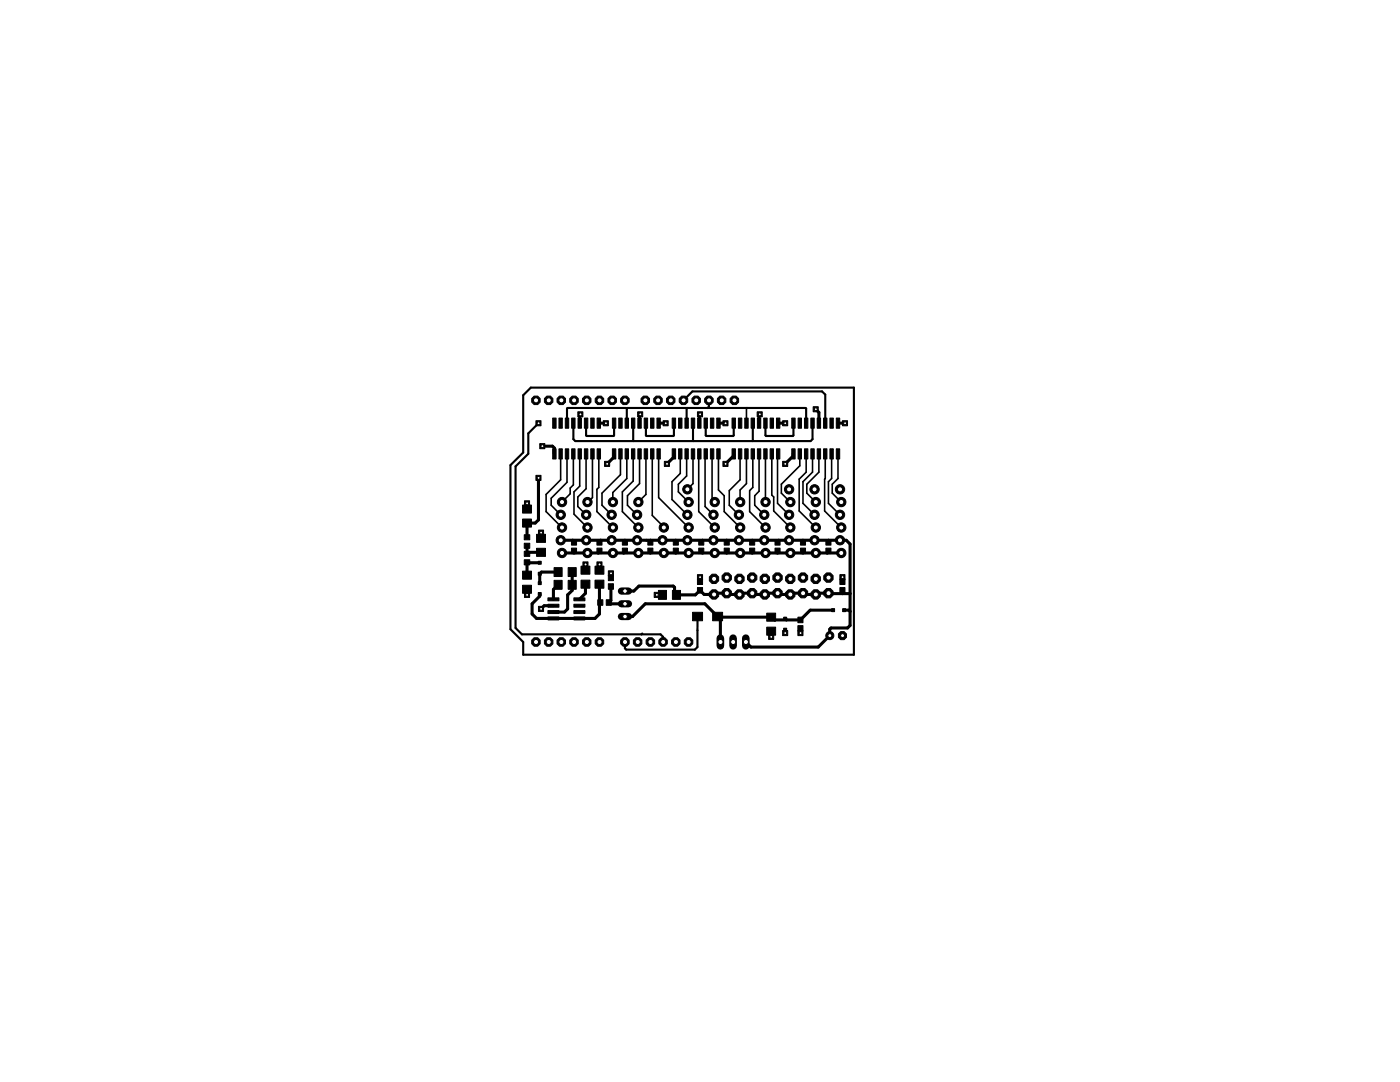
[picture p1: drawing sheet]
<svg xmlns="http://www.w3.org/2000/svg" width="279mm" height="216mm" viewBox="0 0 279 216" stroke-linecap="round" stroke-linejoin="round" font-family="sans-serif">
<g fill="#000" stroke="#000" stroke-width=".2">
<path d="M110.3 89.6h.7v2h-.7zM110.3 83.4h.7v2h-.7zM111.5 89.6h.7v2h-.7zM111.5 83.4h.7v2h-.7zM112.8 89.6h.7v2h-.7zM112.8 83.4h.7v2h-.7zM114.1 89.6h.7v2h-.7zM114.1 83.4h.7v2h-.7zM115.4 89.6h.6v2h-.6zM115.4 83.4h.6v2h-.6zM116.6 89.6h.7v2h-.7zM116.6 83.4h.7v2h-.7z"/>
<path d="M117.9 89.6h.7v2h-.7zM117.9 83.4h.7v2h-.7zM119.2 89.6h.6v2h-.6zM119.2 83.4h.6v2h-.6zM122.2 89.6h.7v2h-.7zM122.2 83.4h.7v2h-.7zM123.5 89.6h.7v2h-.7zM123.5 83.4h.7v2h-.7zM124.8 89.6h.6v2h-.6zM124.8 83.4h.6v2h-.6zM126 89.6h.7v2h-.7zM126 83.4h.7v2h-.7z"/>
<path d="M127.3 89.6h.7v2h-.7zM127.3 83.4h.7v2h-.7zM128.6 89.6h.6v2h-.6zM128.6 83.4h.6v2h-.6zM129.8 89.6h.7v2h-.7zM129.8 83.4h.7v2h-.7zM131.1 89.6h.7v2h-.7zM131.1 83.4h.7v2h-.7zM134.2 89.6h.6v2h-.6zM134.2 83.4h.6v2h-.6zM135.4 89.6h.7v2h-.7zM135.4 83.4h.7v2h-.7z"/>
<path d="M136.7 89.6h.7v2h-.7zM136.7 83.4h.7v2h-.7zM138 89.6h.6v2h-.6zM138 83.4h.6v2h-.6zM139.2 89.6h.7v2h-.7zM139.2 83.4h.7v2h-.7zM140.5 89.6h.7v2h-.7zM140.5 83.4h.7v2h-.7zM141.8 89.6h.7v2h-.7zM141.8 83.4h.7v2h-.7zM143 89.6h.7v2h-.7zM143 83.4h.7v2h-.7z"/>
<path d="M146.1 89.6h.7v2h-.7zM146.1 83.4h.7v2h-.7zM147.4 89.6h.6v2h-.6zM147.4 83.4h.6v2h-.6zM148.6 89.6h.7v2h-.7zM148.6 83.4h.7v2h-.7zM149.9 89.6h.7v2h-.7zM149.9 83.4h.7v2h-.7zM151.2 89.6h.6v2h-.6zM151.2 83.4h.6v2h-.6zM152.4 89.6h.7v2h-.7zM152.4 83.4h.7v2h-.7z"/>
<path d="M153.7 89.6h.7v2h-.7zM153.7 83.4h.7v2h-.7zM155 89.6h.6v2h-.6zM155 83.4h.6v2h-.6zM158 89.6h.7v2h-.7zM158 83.4h.7v2h-.7zM159.3 89.6h.7v2h-.7zM159.3 83.4h.7v2h-.7zM160.5 89.6h.7v2h-.7zM160.5 83.4h.7v2h-.7zM161.8 89.6h.7v2h-.7zM161.8 83.4h.7v2h-.7z"/>
<path d="M163.1 89.6h.7v2h-.7zM163.1 83.4h.7v2h-.7zM164.4 89.6h.6v2h-.6zM164.4 83.4h.6v2h-.6zM165.6 89.6h.7v2h-.7zM165.6 83.4h.7v2h-.7zM166.9 89.6h.7v2h-.7zM166.9 83.4h.7v2h-.7zM104.6 110h1.1v1h-1.1zM104.6 111.7h1.1v1h-1.1zM104.6 106.7h1.1v1h-1.1zM104.6 108.4h1.1v1h-1.1z"/>
<path d="M104.3 114h1.8v1.6h-1.8zM104.3 116.8h1.8v1.6h-1.8zM104.3 103.6h1.8v1.6h-1.8zM104.3 100.8h1.8v1.6h-1.8zM107.4 116.1h.6v.5h-.6zM107.4 118.2h.6v.6h-.6zM107.4 112h.6v.6h-.6zM107.4 114.2h.6v.6h-.6zM107.1 109.4h1.8v1.6h-1.8zM107.1 106.6h1.8v1.6h-1.8zM109.3 119.3h2.2v.6h-2.2zM110.6 115.8h1.6v1.8h-1.6z"/>
<path d="M110.6 113.3h1.6v1.7h-1.6zM113.4 115.8h1.6v1.8h-1.6zM113.4 113.3h1.6v1.7h-1.6zM114 107.7h1.1v1.1h-1.1zM114 109.4h1.1v1.1h-1.1zM114.5 119.3h2.2v.6h-2.2zM116 113h1.7v1.6h-1.7zM116 115.8h1.7v1.6h-1.7zM119.1 107.7h1v1.1h-1zM119.1 109.4h1v1.1h-1zM119.3 119.7h1v1.1h-1zM118.7 115.8h1.8v1.6h-1.8z"/>
<path d="M118.7 113h1.8v1.6h-1.8zM121 119.7h1v1.1h-1zM121.4 116.5h1v1.1h-1zM121.4 114.8h1v1.1h-1zM124.2 107.7h1v1.1h-1zM124.2 109.4h1v1.1h-1zM129.3 107.7h1v1.1h-1zM129.3 109.4h1v1.1h-1zM131.4 117.8h1.6v1.8h-1.6zM134.4 107.7h1v1.1h-1zM134.4 109.4h1v1.1h-1zM134.2 117.8h1.6v1.8h-1.6z"/>
<path d="M139.2 117.2h1v1.1h-1zM139.2 115.5h1v1.1h-1zM139.4 107.7h1.1v1.1h-1.1zM139.4 109.4h1.1v1.1h-1.1zM144.5 107.7h1v1.1h-1zM144.5 109.4h1v1.1h-1zM149.6 107.7h1v1.1h-1zM149.6 109.4h1v1.1h-1zM154.7 107.7h1v1.1h-1zM154.7 109.4h1v1.1h-1zM159.7 107.7h1.1v1.1h-1.1zM159.7 109.4h1.1v1.1h-1.1z"/>
<path d="M164.8 107.7h1v1.1h-1zM164.8 109.4h1v1.1h-1zM167.6 117.2h1v1.1h-1zM167.6 115.5h1v1.1h-1zM109.3 121.8h2.2v.6h-2.2zM109.3 123.1h2.2v.6h-2.2zM109.3 120.6h2.2v.6h-2.2zM114.5 121.8h2.2v.6h-2.2zM114.5 123.1h2.2v.6h-2.2zM114.5 120.6h2.2v.6h-2.2zM138.2 122.2h2v1.7h-2zM142.2 122.2h2v1.7h-2z"/>
<path d="M153 122.3h1.8v1.7h-1.8zM153 125.1h1.8v1.6h-1.8zM156.4 123.1h.6v.6h-.6zM156.4 125.3h.6v.6h-.6zM159.2 123.1h1.1v1.1h-1.1zM159.2 124.8h1.1v1.1h-1.1zM166 121.5h.6v.5h-.6zM168.2 121.5h.6v.5h-.6z"/>
<circle cx="117.1" cy="79.9" r=".92"/>
</g>
<g fill="#000" stroke="#000" stroke-width=".61">
<path d="M107.5 95.4v8.3zM108.2 89h2.1zM110.6 89.4v1.2zM110.3 89l.3 .4zM115.7 82.8v1.6zM115.7 82.8l.1-.1zM119.5 84.4h1.4zM122.6 90.6v.6zM121.2 92.6l1.4-1.4zM127.6 82.8v1.6zM127.8 82.7l-.2 .1zM131.4 84.4h1.4z"/>
<path d="M134.5 90.6v.6zM133.1 92.6l1.4-1.4zM139.6 82.8v1.6zM139.6 82.8l.1-.1zM143.4 84.4h1.3zM146.4 90.6v.3zM144.8 92.6l1.6-1.7zM151.5 82.8v1.6zM151.5 82.8l.1-.1zM155.3 84.4h1.4zM158.3 90.6v.3zM156.7 92.6l1.6-1.7z"/>
<path d="M163.4 82.3v2.1zM162.8 81.7l.6 .6zM167.2 84.4h1.4zM105.2 117.6v1.1zM105.2 100.4v1.2zM105.2 104.4v2.8zM105.2 112.6v2.2zM105.2 108.9v1.6zM105.4 112.4l-.2 .2zM105.3 112.2l.1 .2zM105.5 110.2l-.3 .3zM105.5 112.3l-.1 .1z"/>
<path d="M105.2 104.4h1.6zM106.8 104.4l.7-.7zM107.7 118.5v.5zM107.7 114.5v1.9zM107.7 114.5l.4-.3zM105.5 112.3h2.2zM108 106.3v1.1zM105.5 110.2h2.5zM108.1 114.2h3.3zM110.4 117.6v2zM110.4 117.6l1-.9zM113.3 118.7l.9-.9z"/>
<path d="M114.2 116.7v1.1zM114.2 114.2v2.5zM111.9 107.8h2.4zM114.3 107.8l.3 .3zM112.1 110.3h2.5zM114.6 109.9v.4zM114.6 108.1v.1zM115.6 119.6l1.2-1.2zM116.8 112.6v1.2zM116.8 116.6v1.8zM114.3 107.8h2.7zM114.6 110.3h2.5z"/>
<path d="M117.2 110.3h2.2zM119.4 110.3l.2-.2zM119.6 109.9v.2zM119.6 112.6v1.2zM119.6 108.1v.1zM117 107.8h2.9zM119.9 107.8l-.3 .3zM121.9 114.4v.9zM121.9 117v2.8zM119.9 107.8h2.1zM119.4 110.3h2.9zM122.3 110.3h2.2z"/>
<path d="M124.5 110.3l.2-.2zM124.7 109.9v.2zM122 107.8h2.7zM124.7 107.8v.4zM124.7 117.9h1.8zM124.7 107.8h2.4zM124.5 110.3h2.9zM126.5 117.9l1-1zM127.1 107.8h1.9zM127.4 110.3h2.4zM129.8 109.9v.4zM129 107.8h.8z"/>
<path d="M129.8 107.8v.4zM131.1 118.7h1.1zM129.8 107.8h2.4zM127.5 116.9h6.9zM134.4 116.9l.2 .3zM134.6 117.2v1.1zM134.9 109.9v.2zM129.8 110.3h5.1zM134.9 109.9v.4zM134.9 107.8v.4zM132.2 107.8h2.7zM134.6 118.3l.4 .4z"/>
<path d="M134.9 107.8h2.3zM134.9 110.3h2.5zM135 118.7h3.8zM139.7 115.2v.9zM138.8 118.7l.9-.9zM140 109.9v.2zM140 108.1v.1zM140.2 110.3h2.3zM137.4 110.3h2.8zM140 110.1l.2 .2zM137.2 107.8h3zM140.2 107.8l-.2 .3z"/>
<path d="M139.7 117.8l.8 .8zM140.2 107.8h2.2zM140.5 118.6h2zM142.7 118.4l-.2 .2zM142.6 110.3h2.4zM145 109.9v.4zM142.4 107.8h2.6zM145 107.8v.4zM142.7 118.4h2.3zM145 118.4l.3 .2zM145 107.8h2.4zM145.3 118.6h2.3z"/>
<path d="M145 110.3h2.7zM147.8 118.4l-.2 .2zM147.7 110.3h2.4zM150.1 109.9v.4zM147.4 107.8h2.7zM150.1 107.8v.4zM147.8 118.4h2.3zM150.1 118.4l.3 .2zM150.1 107.8h2.4zM150.4 118.6h2.2zM152.9 118.4l-.3 .2zM155.2 109.9v.4z"/>
<path d="M150.1 110.3h5.1zM155.2 108.1v.1zM152.9 118.4h2.3zM152.5 107.8h2.9zM155.4 107.8l-.2 .3zM155.2 118.4l.2 .2zM155.4 107.8h2.1zM155.2 110.3h2.5zM155.4 118.6h2.3zM158 118.4l-.3 .2zM157.7 110.3h2.6zM160.3 109.9v.4z"/>
<path d="M157.5 107.8h2.8zM160.3 107.8v.4zM158 118.4h2.3zM160.3 118.4l.2 .2zM160.3 107.8h2.2zM160.3 110.3h2.5zM160.5 118.6h2.3zM163 118.4l-.2 .2zM162.8 110.3h2.3zM165.3 110.1l-.2 .2zM165.3 109.9v.2zM162.5 107.8h2.8z"/>
<path d="M165.3 107.8v.4zM163 118.4h2.3zM165.3 118.4h.1zM165.3 107.8h2.3zM165.1 110.3h2.8zM168.1 115.2v.9zM168.1 117.8v.6zM165.4 118.4h2.7zM167.6 107.8h1.3zM169.7 108.6v9.8zM168.9 107.8l.8 .8zM168.1 118.4h1.6z"/>
<path d="M106.2 120.5v2zM106.2 120.5l1.5-1.5zM106.2 122.5l.9 .9zM108.6 120.9l-.6 .6zM108.6 120.9h1.8zM107.1 123.4h3.3zM110.4 122.1h2.2zM113.3 121.5l-.7 .6zM113.3 118.7v2.8zM110.4 123.4h5.2zM115.6 123.4h3.1zM118.7 123.4l.9-.9z"/>
<path d="M119.6 120.2v2.3zM119.6 116.6v3.6zM119.6 120.2h.2zM121.5 120.2l.4-.4zM121.5 120.2l.3 .3zM121.8 120.5h2.9zM124.7 123h1.5zM128.8 120.5l-2.6 2.5zM128.8 120.5h11.9zM140.7 120.5l2.5 2.5zM143.2 123l.1 .1zM143.3 123.1l.5 .6z"/>
<path d="M143.8 123.7v4.4zM148.8 128.1l1.1 1zM153.9 125.9v1.2zM143.3 123.1h10.6zM153.9 123.1l.7 .6zM156.7 125.6v.7zM154.6 123.7h2.4zM156.7 123.4l.3 .3zM159.7 125.4v.9zM157 123.7h2.7zM161.7 121.8l-2 1.9zM149.9 129.1h13.4z"/>
<path d="M165.6 125.6v1.2zM165.6 125.6l.2-.3zM165.6 126.8l-2.3 2.3zM165.8 125.3h3.3zM161.7 121.8h4.6zM169.1 125.3l.6-.5zM168.5 121.8h.9zM169.7 122v2.8zM169.7 118.4v3.6zM169.4 121.8l.3 .2z"/>
</g>
<g fill="#000" stroke="#000" stroke-width=".42">
<path d="M138.2 78.1l-1.8 1.8zM138.2 78.1h25.9zM164.1 78.1l.6 .6zM102.9 93.1l2.5-2.5zM105.4 86.5l2.1-2zM105.4 86.5v4.1zM113.2 81.5v2.9zM113.3 81.4l-.1 .1zM114.4 84.4v3.2zM114.4 87.6l.4 .4zM117 84.4v2.5zM117 86.9l.1 .1z"/>
<path d="M117.1 87h5.3zM122.4 87l.2-.1zM122.6 84.4v2.5zM113.3 81.4h11.7zM125.1 81.5v2.9zM125 81.4l.1 .1zM125.2 81.4l-.1 .1zM126.4 84.4v3.5zM126.4 87.9l.1 .1zM114.8 88h11.7zM128.9 84.4v2.5zM128.9 86.9l.1 .1z"/>
<path d="M134.4 87l.1-.1zM129 87h5.4zM134.5 84.4v2.5zM137 81.5v2.9zM137.2 81.4l-.2 .1zM125.2 81.4h12zM138.3 84.4v3.5zM138.3 87.9l.1 .1zM126.5 88h11.9zM140.8 84.4v2.5zM140.8 86.9l.2 .1zM137.2 81.4h4z"/>
<path d="M141.2 81.4l.3-.2zM141.5 79.9v1.3zM146.3 87l.1-.1zM141 87h5.3zM146.4 84.4v2.5zM141.2 81.4h7.9zM138.4 88h11.7zM150.1 88l.1-.1zM150.2 84.4v3.5zM152.8 84.4v2.5zM152.8 86.9l.1 .1zM158.2 87l.1-.1z"/>
<path d="M152.9 87h5.3zM158.3 84.4v2.5zM149.1 81.4h11.7zM160.9 81.5v2.9zM160.8 81.4l.1 .1zM162.2 87.6l-.4 .4zM150.1 88h11.7zM162.2 84.4v3.2zM164.7 78.7v5.7zM102.9 93.1v32.2zM102.9 125.3l1.3 1.3zM124.7 128.1v1.3z"/>
<path d="M124.7 129.4l.3 .2zM104.2 126.6h23.8zM128 126.6l.2-.2zM128 126.6h3.8zM132.3 127.1v1zM131.8 126.6l.5 .5zM125 129.6h13.7zM138.7 129.6l.5-.5zM139.2 125.8v3.3zM139.2 123v2.8z"/>
</g>
<g fill="#000" stroke="#000" stroke-width=".32">
<path d="M111.9 95.7l-2.9 3zM113.2 96.2l-3.2 3.2zM111.9 90.6v5.1zM113.2 90.6v5.6zM113.8 97.4l.6-.6zM113.8 97.4v1.1zM114.4 90.6v6.2zM114.6 98.1l1.1-1.1zM115.3 99.2l1.7-1.7zM115.7 90.6v6.4zM117 90.6v6.9zM118.2 90.6v8.7z"/>
<path d="M119.1 97.6l.4-.3zM119.5 90.6v6.7zM120.1 98.4l3.7-3.7zM122.3 98.3l2.8-2.8zM123.8 90.6v4.1zM124.2 98.1l2.2-2.1zM125.1 90.6v4.9zM125.2 98.9l2.4-2.4zM126.4 90.6v5.4zM127.6 90.6v5.9zM128.9 90.6v8.1zM131.4 90.6v8.7z"/>
<path d="M134.1 96.1l1.7-1.6zM134.1 96.1v3.6zM137 95l-1.6 1.6zM135.4 96.6v1.5zM135.8 90.6v3.9zM137 90.6v4.4zM138.3 90.6v5.9zM138.3 96.5l-1.1 1.1zM139.4 91.3l.2-.1zM139.6 90.6v.6zM140.7 91.3l.1-.1zM140.8 90.6v.6z"/>
<path d="M142.1 90.6v8.9zM143.4 90.6v7.2zM143.4 97.8l1.1 1.1zM147.7 95.7l-2.2 2.2zM147.7 97.8l1.3-1.3zM147.7 90.6v5.1zM149 81.5v2.9zM149 90.6v5.9zM149.1 81.4l-.1 .1zM149.6 97.9l.6-.6zM150.2 90.6v6.7zM151.5 98l-.9 .9z"/>
<path d="M151.5 90.6v7.4zM154 90.6v8.2zM154 98.8l.4 .4zM155.2 90.7l.1-.1zM155.9 96.6l3.7-3.7zM155.9 96.6v1.8zM159.5 95.6l1.4-1.4zM159.6 90.6v2.3zM160.3 96.1l1.9-1.9zM160.9 90.6v3.6zM161 96.6l2.4-2.4zM161 96.6v1.8z"/>
<path d="M162.2 90.6v3.6zM163.4 90.6v3.6zM164.6 95.6l.1-.1zM164.7 90.6v4.9zM165.3 96.1l.7-.6zM166 90.6v4.9zM166.1 96.6l1.1-1.1zM166.1 96.6v1.8zM167.2 90.6v4.9zM109 98.7v3.4zM110 99.4v1.4zM110 100.8l1.9 1.9z"/>
<path d="M112.1 100.2l1.7-1.7zM109 102.1l3.1 3.2zM114.6 98.1v4.5zM115.3 99.2v1.9zM115.3 101.1l1.7 1.6zM117.2 100.2v.1zM117.2 100.3l1-1zM114.6 102.6l2.6 2.7zM119.1 97.6v4.5zM120.1 98.4v2.4zM120.1 100.8l1.9 1.9zM119.1 102.1l3.2 3.2z"/>
<path d="M122.3 98.3v1.9zM124.2 98.1v4zM125.2 98.9v1.9zM125.2 100.8l1.9 1.9zM127.4 100.2l1.5-1.5zM124.2 102.1l3.2 3.2zM130.2 90.6v12.2zM130.2 102.8l1.6 1.7zM131.8 104.5l.7 .8zM134.1 99.7l3.1 3zM135.4 98.1l2 2.1zM131.4 99.3l6 6z"/>
<path d="M139.4 91.3v10.8zM140.7 91.3v9.8zM140.7 101.1l1.7 1.6zM142.6 100.1v.1zM142.1 99.5l.5 .6zM139.4 102.1l3.2 3.2zM144.5 98.9v3.2zM145.5 97.9v2.9zM145.5 100.8l1.9 1.9zM147.7 97.8v2.4zM144.5 102.1l3.2 3.2zM149.6 97.9v4.2z"/>
<path d="M150.6 98.9v1.9zM150.6 100.8l1.9 1.9zM152.8 90.6v9.6zM149.6 102.1l3.2 3.2zM154.4 99.2v2.8zM155.2 90.7v9.7zM155.2 100.4l2.3 2.3zM155.9 98.4l1.8 1.8zM154.4 102l3.3 3.3zM159.5 95.6v6.4zM160.3 96.1v4.3zM160.3 100.4l2.2 2.3z"/>
<path d="M161 98.4l1.8 1.8zM159.5 102l3.3 3.3zM164.6 95.6v6.4zM165.3 96.1v4.3zM165.3 100.4l2.3 2.3zM164.6 102l3.3 3.3zM166.1 98.4l1.8 1.8z"/>
</g>
<circle cx="117.1" cy="79.9" r=".51" fill="#fff" stroke="#000" stroke-width=".2"/>
<circle cx="119.6" cy="128.1" r=".92" fill="#000" stroke="#000" stroke-width=".2"/>
<circle cx="119.7" cy="128.1" r=".51" fill="#fff" stroke="#000" stroke-width=".2"/>
<circle cx="114.6" cy="79.9" r=".92" fill="#000" stroke="#000" stroke-width=".2"/>
<circle cx="114.6" cy="79.9" r=".51" fill="#fff" stroke="#000" stroke-width=".2"/>
<circle cx="112" cy="79.9" r=".92" fill="#000" stroke="#000" stroke-width=".2"/>
<circle cx="112" cy="79.9" r=".51" fill="#fff" stroke="#000" stroke-width=".2"/>
<circle cx="109.5" cy="79.9" r=".92" fill="#000" stroke="#000" stroke-width=".2"/>
<circle cx="109.5" cy="79.9" r=".51" fill="#fff" stroke="#000" stroke-width=".2"/>
<circle cx="107" cy="79.9" r=".92" fill="#000" stroke="#000" stroke-width=".2"/>
<circle cx="107" cy="79.9" r=".51" fill="#fff" stroke="#000" stroke-width=".2"/>
<circle cx="119.6" cy="79.9" r=".92" fill="#000" stroke="#000" stroke-width=".2"/>
<circle cx="119.7" cy="79.9" r=".51" fill="#fff" stroke="#000" stroke-width=".2"/>
<circle cx="122.2" cy="79.9" r=".92" fill="#000" stroke="#000" stroke-width=".2"/>
<circle cx="122.2" cy="79.9" r=".51" fill="#fff" stroke="#000" stroke-width=".2"/>
<circle cx="124.7" cy="79.9" r=".92" fill="#000" stroke="#000" stroke-width=".2"/>
<circle cx="124.7" cy="79.9" r=".51" fill="#fff" stroke="#000" stroke-width=".2"/>
<circle cx="128.8" cy="79.9" r=".92" fill="#000" stroke="#000" stroke-width=".2"/>
<circle cx="128.8" cy="79.9" r=".51" fill="#fff" stroke="#000" stroke-width=".2"/>
<circle cx="131.3" cy="79.9" r=".92" fill="#000" stroke="#000" stroke-width=".2"/>
<circle cx="131.3" cy="79.9" r=".51" fill="#fff" stroke="#000" stroke-width=".2"/>
<circle cx="133.9" cy="79.9" r=".92" fill="#000" stroke="#000" stroke-width=".2"/>
<circle cx="133.9" cy="79.9" r=".51" fill="#fff" stroke="#000" stroke-width=".2"/>
<circle cx="136.4" cy="79.9" r=".92" fill="#000" stroke="#000" stroke-width=".2"/>
<circle cx="136.4" cy="79.9" r=".51" fill="#fff" stroke="#000" stroke-width=".2"/>
<circle cx="138.9" cy="79.9" r=".92" fill="#000" stroke="#000" stroke-width=".2"/>
<circle cx="139" cy="79.9" r=".51" fill="#fff" stroke="#000" stroke-width=".2"/>
<circle cx="141.5" cy="79.9" r=".92" fill="#000" stroke="#000" stroke-width=".2"/>
<circle cx="141.5" cy="79.9" r=".51" fill="#fff" stroke="#000" stroke-width=".2"/>
<circle cx="144" cy="79.9" r=".92" fill="#000" stroke="#000" stroke-width=".2"/>
<circle cx="144" cy="79.9" r=".51" fill="#fff" stroke="#000" stroke-width=".2"/>
<circle cx="146.6" cy="79.9" r=".92" fill="#000" stroke="#000" stroke-width=".2"/>
<circle cx="146.6" cy="79.9" r=".51" fill="#fff" stroke="#000" stroke-width=".2"/>
<circle cx="117.1" cy="128.1" r=".92" fill="#000" stroke="#000" stroke-width=".2"/>
<circle cx="117.1" cy="128.1" r=".51" fill="#fff" stroke="#000" stroke-width=".2"/>
<circle cx="114.6" cy="128.1" r=".92" fill="#000" stroke="#000" stroke-width=".2"/>
<circle cx="114.6" cy="128.1" r=".51" fill="#fff" stroke="#000" stroke-width=".2"/>
<circle cx="112" cy="128.1" r=".92" fill="#000" stroke="#000" stroke-width=".2"/>
<circle cx="112" cy="128.1" r=".51" fill="#fff" stroke="#000" stroke-width=".2"/>
<circle cx="109.5" cy="128.1" r=".92" fill="#000" stroke="#000" stroke-width=".2"/>
<circle cx="109.5" cy="128.1" r=".51" fill="#fff" stroke="#000" stroke-width=".2"/>
<circle cx="107" cy="128.1" r=".92" fill="#000" stroke="#000" stroke-width=".2"/>
<circle cx="107" cy="128.1" r=".51" fill="#fff" stroke="#000" stroke-width=".2"/>
<circle cx="124.7" cy="128.1" r=".92" fill="#000" stroke="#000" stroke-width=".2"/>
<circle cx="124.7" cy="128.1" r=".51" fill="#fff" stroke="#000" stroke-width=".2"/>
<circle cx="127.3" cy="128.1" r=".92" fill="#000" stroke="#000" stroke-width=".2"/>
<circle cx="127.3" cy="128.1" r=".51" fill="#fff" stroke="#000" stroke-width=".2"/>
<circle cx="129.8" cy="128.1" r=".92" fill="#000" stroke="#000" stroke-width=".2"/>
<circle cx="129.8" cy="128.1" r=".51" fill="#fff" stroke="#000" stroke-width=".2"/>
<circle cx="132.3" cy="128.1" r=".92" fill="#000" stroke="#000" stroke-width=".2"/>
<circle cx="132.4" cy="128.1" r=".51" fill="#fff" stroke="#000" stroke-width=".2"/>
<circle cx="134.9" cy="128.1" r=".92" fill="#000" stroke="#000" stroke-width=".2"/>
<circle cx="134.9" cy="128.1" r=".51" fill="#fff" stroke="#000" stroke-width=".2"/>
<circle cx="137.4" cy="128.1" r=".92" fill="#000" stroke="#000" stroke-width=".2"/>
<circle cx="137.4" cy="128.1" r=".51" fill="#fff" stroke="#000" stroke-width=".2"/>
<path d="M124 123h1.4z" fill="#000" stroke="#000" stroke-width="1.4"/>
<circle cx="124.7" cy="123" r=".47" fill="#fff" stroke="#000" stroke-width=".2"/>
<path d="M124 120.5h1.4z" fill="#000" stroke="#000" stroke-width="1.4"/>
<circle cx="124.7" cy="120.5" r=".47" fill="#fff" stroke="#000" stroke-width=".2"/>
<path d="M124 117.9h1.4z" fill="#000" stroke="#000" stroke-width="1.4"/>
<circle cx="124.7" cy="117.9" r=".47" fill="#fff" stroke="#000" stroke-width=".2"/>
<path d="M143.8 127.3v1.6z" fill="#000" stroke="#000" stroke-width="1.5"/>
<circle cx="143.8" cy="128.1" r=".51" fill="#fff" stroke="#000" stroke-width=".2"/>
<path d="M146.3 127.3v1.6z" fill="#000" stroke="#000" stroke-width="1.5"/>
<circle cx="146.3" cy="128.1" r=".51" fill="#fff" stroke="#000" stroke-width=".2"/>
<path d="M148.8 127.3v1.6z" fill="#000" stroke="#000" stroke-width="1.5"/>
<circle cx="148.9" cy="128.1" r=".51" fill="#fff" stroke="#000" stroke-width=".2"/>
<circle cx="168.1" cy="126.8" r=".87" fill="#000" stroke="#000" stroke-width=".2"/>
<circle cx="168.1" cy="126.8" r=".4" fill="#fff" stroke="#000" stroke-width=".2"/>
<circle cx="165.6" cy="126.8" r=".8" fill="#000" stroke="#000" stroke-width=".2"/>
<circle cx="165.6" cy="126.8" r=".4" fill="#fff" stroke="#000" stroke-width=".2"/>
<circle cx="167.9" cy="110.3" r=".93" fill="#000" stroke="#000" stroke-width=".2"/>
<circle cx="167.9" cy="110.3" r=".51" fill="#fff" stroke="#000" stroke-width=".2"/>
<circle cx="167.6" cy="107.8" r=".93" fill="#000" stroke="#000" stroke-width=".2"/>
<circle cx="167.6" cy="107.8" r=".51" fill="#fff" stroke="#000" stroke-width=".2"/>
<circle cx="167.9" cy="105.3" r=".93" fill="#000" stroke="#000" stroke-width=".2"/>
<circle cx="167.9" cy="105.3" r=".51" fill="#fff" stroke="#000" stroke-width=".2"/>
<circle cx="167.6" cy="102.7" r=".93" fill="#000" stroke="#000" stroke-width=".2"/>
<circle cx="167.6" cy="102.7" r=".51" fill="#fff" stroke="#000" stroke-width=".2"/>
<circle cx="167.9" cy="100.2" r=".93" fill="#000" stroke="#000" stroke-width=".2"/>
<circle cx="167.9" cy="100.2" r=".51" fill="#fff" stroke="#000" stroke-width=".2"/>
<circle cx="167.6" cy="97.6" r=".93" fill="#000" stroke="#000" stroke-width=".2"/>
<circle cx="167.6" cy="97.6" r=".51" fill="#fff" stroke="#000" stroke-width=".2"/>
<circle cx="157.7" cy="110.3" r=".93" fill="#000" stroke="#000" stroke-width=".2"/>
<circle cx="157.7" cy="110.3" r=".51" fill="#fff" stroke="#000" stroke-width=".2"/>
<circle cx="157.5" cy="107.8" r=".93" fill="#000" stroke="#000" stroke-width=".2"/>
<circle cx="157.5" cy="107.8" r=".51" fill="#fff" stroke="#000" stroke-width=".2"/>
<circle cx="157.7" cy="105.3" r=".93" fill="#000" stroke="#000" stroke-width=".2"/>
<circle cx="157.7" cy="105.3" r=".51" fill="#fff" stroke="#000" stroke-width=".2"/>
<circle cx="157.5" cy="102.7" r=".93" fill="#000" stroke="#000" stroke-width=".2"/>
<circle cx="157.5" cy="102.7" r=".51" fill="#fff" stroke="#000" stroke-width=".2"/>
<circle cx="157.7" cy="100.2" r=".93" fill="#000" stroke="#000" stroke-width=".2"/>
<circle cx="157.7" cy="100.2" r=".51" fill="#fff" stroke="#000" stroke-width=".2"/>
<circle cx="157.5" cy="97.6" r=".93" fill="#000" stroke="#000" stroke-width=".2"/>
<circle cx="157.5" cy="97.6" r=".51" fill="#fff" stroke="#000" stroke-width=".2"/>
<circle cx="162.8" cy="110.3" r=".93" fill="#000" stroke="#000" stroke-width=".2"/>
<circle cx="162.8" cy="110.3" r=".51" fill="#fff" stroke="#000" stroke-width=".2"/>
<circle cx="162.6" cy="107.8" r=".93" fill="#000" stroke="#000" stroke-width=".2"/>
<circle cx="162.6" cy="107.8" r=".51" fill="#fff" stroke="#000" stroke-width=".2"/>
<circle cx="162.8" cy="105.3" r=".93" fill="#000" stroke="#000" stroke-width=".2"/>
<circle cx="162.8" cy="105.3" r=".51" fill="#fff" stroke="#000" stroke-width=".2"/>
<circle cx="162.6" cy="102.7" r=".93" fill="#000" stroke="#000" stroke-width=".2"/>
<circle cx="162.6" cy="102.7" r=".51" fill="#fff" stroke="#000" stroke-width=".2"/>
<circle cx="162.8" cy="100.2" r=".93" fill="#000" stroke="#000" stroke-width=".2"/>
<circle cx="162.8" cy="100.2" r=".51" fill="#fff" stroke="#000" stroke-width=".2"/>
<circle cx="162.6" cy="97.6" r=".93" fill="#000" stroke="#000" stroke-width=".2"/>
<circle cx="162.6" cy="97.6" r=".51" fill="#fff" stroke="#000" stroke-width=".2"/>
<circle cx="137.4" cy="110.3" r=".93" fill="#000" stroke="#000" stroke-width=".2"/>
<circle cx="137.4" cy="110.3" r=".51" fill="#fff" stroke="#000" stroke-width=".2"/>
<circle cx="137.2" cy="107.8" r=".93" fill="#000" stroke="#000" stroke-width=".2"/>
<circle cx="137.2" cy="107.8" r=".51" fill="#fff" stroke="#000" stroke-width=".2"/>
<circle cx="137.4" cy="105.3" r=".93" fill="#000" stroke="#000" stroke-width=".2"/>
<circle cx="137.4" cy="105.3" r=".51" fill="#fff" stroke="#000" stroke-width=".2"/>
<circle cx="137.2" cy="102.7" r=".93" fill="#000" stroke="#000" stroke-width=".2"/>
<circle cx="137.2" cy="102.7" r=".51" fill="#fff" stroke="#000" stroke-width=".2"/>
<circle cx="137.4" cy="100.2" r=".93" fill="#000" stroke="#000" stroke-width=".2"/>
<circle cx="137.4" cy="100.2" r=".51" fill="#fff" stroke="#000" stroke-width=".2"/>
<circle cx="137.2" cy="97.6" r=".93" fill="#000" stroke="#000" stroke-width=".2"/>
<circle cx="137.2" cy="97.6" r=".51" fill="#fff" stroke="#000" stroke-width=".2"/>
<circle cx="147.7" cy="110.3" r=".93" fill="#000" stroke="#000" stroke-width=".2"/>
<circle cx="147.7" cy="110.3" r=".51" fill="#fff" stroke="#000" stroke-width=".2"/>
<circle cx="147.5" cy="107.8" r=".93" fill="#000" stroke="#000" stroke-width=".2"/>
<circle cx="147.5" cy="107.8" r=".51" fill="#fff" stroke="#000" stroke-width=".2"/>
<circle cx="147.7" cy="105.3" r=".93" fill="#000" stroke="#000" stroke-width=".2"/>
<circle cx="147.7" cy="105.3" r=".51" fill="#fff" stroke="#000" stroke-width=".2"/>
<circle cx="147.5" cy="102.7" r=".93" fill="#000" stroke="#000" stroke-width=".2"/>
<circle cx="147.5" cy="102.7" r=".51" fill="#fff" stroke="#000" stroke-width=".2"/>
<circle cx="147.7" cy="100.2" r=".93" fill="#000" stroke="#000" stroke-width=".2"/>
<circle cx="147.7" cy="100.2" r=".51" fill="#fff" stroke="#000" stroke-width=".2"/>
<circle cx="152.8" cy="110.3" r=".93" fill="#000" stroke="#000" stroke-width=".2"/>
<circle cx="152.8" cy="110.3" r=".51" fill="#fff" stroke="#000" stroke-width=".2"/>
<circle cx="152.5" cy="107.8" r=".93" fill="#000" stroke="#000" stroke-width=".2"/>
<circle cx="152.5" cy="107.8" r=".51" fill="#fff" stroke="#000" stroke-width=".2"/>
<circle cx="152.8" cy="105.3" r=".93" fill="#000" stroke="#000" stroke-width=".2"/>
<circle cx="152.8" cy="105.3" r=".51" fill="#fff" stroke="#000" stroke-width=".2"/>
<circle cx="152.5" cy="102.7" r=".93" fill="#000" stroke="#000" stroke-width=".2"/>
<circle cx="152.5" cy="102.7" r=".51" fill="#fff" stroke="#000" stroke-width=".2"/>
<circle cx="152.8" cy="100.2" r=".93" fill="#000" stroke="#000" stroke-width=".2"/>
<circle cx="152.8" cy="100.2" r=".51" fill="#fff" stroke="#000" stroke-width=".2"/>
<circle cx="142.6" cy="110.3" r=".93" fill="#000" stroke="#000" stroke-width=".2"/>
<circle cx="142.6" cy="110.3" r=".51" fill="#fff" stroke="#000" stroke-width=".2"/>
<circle cx="142.4" cy="107.8" r=".93" fill="#000" stroke="#000" stroke-width=".2"/>
<circle cx="142.4" cy="107.8" r=".51" fill="#fff" stroke="#000" stroke-width=".2"/>
<circle cx="142.6" cy="105.3" r=".93" fill="#000" stroke="#000" stroke-width=".2"/>
<circle cx="142.6" cy="105.3" r=".51" fill="#fff" stroke="#000" stroke-width=".2"/>
<circle cx="142.4" cy="102.7" r=".93" fill="#000" stroke="#000" stroke-width=".2"/>
<circle cx="142.4" cy="102.7" r=".51" fill="#fff" stroke="#000" stroke-width=".2"/>
<circle cx="142.6" cy="100.2" r=".93" fill="#000" stroke="#000" stroke-width=".2"/>
<circle cx="142.6" cy="100.2" r=".51" fill="#fff" stroke="#000" stroke-width=".2"/>
<circle cx="127.4" cy="110.3" r=".93" fill="#000" stroke="#000" stroke-width=".2"/>
<circle cx="127.4" cy="110.3" r=".51" fill="#fff" stroke="#000" stroke-width=".2"/>
<circle cx="127.1" cy="107.8" r=".93" fill="#000" stroke="#000" stroke-width=".2"/>
<circle cx="127.1" cy="107.8" r=".51" fill="#fff" stroke="#000" stroke-width=".2"/>
<circle cx="127.4" cy="105.3" r=".93" fill="#000" stroke="#000" stroke-width=".2"/>
<circle cx="127.4" cy="105.3" r=".51" fill="#fff" stroke="#000" stroke-width=".2"/>
<circle cx="127.1" cy="102.7" r=".93" fill="#000" stroke="#000" stroke-width=".2"/>
<circle cx="127.1" cy="102.7" r=".51" fill="#fff" stroke="#000" stroke-width=".2"/>
<circle cx="127.4" cy="100.2" r=".93" fill="#000" stroke="#000" stroke-width=".2"/>
<circle cx="127.4" cy="100.2" r=".51" fill="#fff" stroke="#000" stroke-width=".2"/>
<circle cx="122.3" cy="110.3" r=".93" fill="#000" stroke="#000" stroke-width=".2"/>
<circle cx="122.3" cy="110.3" r=".51" fill="#fff" stroke="#000" stroke-width=".2"/>
<circle cx="122.1" cy="107.8" r=".93" fill="#000" stroke="#000" stroke-width=".2"/>
<circle cx="122.1" cy="107.8" r=".51" fill="#fff" stroke="#000" stroke-width=".2"/>
<circle cx="122.3" cy="105.3" r=".93" fill="#000" stroke="#000" stroke-width=".2"/>
<circle cx="122.3" cy="105.3" r=".51" fill="#fff" stroke="#000" stroke-width=".2"/>
<circle cx="122.1" cy="102.7" r=".93" fill="#000" stroke="#000" stroke-width=".2"/>
<circle cx="122.1" cy="102.7" r=".51" fill="#fff" stroke="#000" stroke-width=".2"/>
<circle cx="122.3" cy="100.2" r=".93" fill="#000" stroke="#000" stroke-width=".2"/>
<circle cx="122.3" cy="100.2" r=".51" fill="#fff" stroke="#000" stroke-width=".2"/>
<circle cx="117.2" cy="110.3" r=".93" fill="#000" stroke="#000" stroke-width=".2"/>
<circle cx="117.2" cy="110.3" r=".51" fill="#fff" stroke="#000" stroke-width=".2"/>
<circle cx="117" cy="107.8" r=".93" fill="#000" stroke="#000" stroke-width=".2"/>
<circle cx="117" cy="107.8" r=".51" fill="#fff" stroke="#000" stroke-width=".2"/>
<circle cx="117.2" cy="105.3" r=".93" fill="#000" stroke="#000" stroke-width=".2"/>
<circle cx="117.2" cy="105.3" r=".51" fill="#fff" stroke="#000" stroke-width=".2"/>
<circle cx="117" cy="102.7" r=".93" fill="#000" stroke="#000" stroke-width=".2"/>
<circle cx="117" cy="102.7" r=".51" fill="#fff" stroke="#000" stroke-width=".2"/>
<circle cx="117.2" cy="100.2" r=".93" fill="#000" stroke="#000" stroke-width=".2"/>
<circle cx="117.2" cy="100.2" r=".51" fill="#fff" stroke="#000" stroke-width=".2"/>
<circle cx="112.2" cy="110.3" r=".93" fill="#000" stroke="#000" stroke-width=".2"/>
<circle cx="112.2" cy="110.3" r=".51" fill="#fff" stroke="#000" stroke-width=".2"/>
<circle cx="111.9" cy="107.8" r=".93" fill="#000" stroke="#000" stroke-width=".2"/>
<circle cx="111.9" cy="107.8" r=".51" fill="#fff" stroke="#000" stroke-width=".2"/>
<circle cx="112.2" cy="105.3" r=".93" fill="#000" stroke="#000" stroke-width=".2"/>
<circle cx="112.2" cy="105.3" r=".51" fill="#fff" stroke="#000" stroke-width=".2"/>
<circle cx="111.9" cy="102.7" r=".93" fill="#000" stroke="#000" stroke-width=".2"/>
<circle cx="111.9" cy="102.7" r=".51" fill="#fff" stroke="#000" stroke-width=".2"/>
<circle cx="112.2" cy="100.2" r=".93" fill="#000" stroke="#000" stroke-width=".2"/>
<circle cx="112.2" cy="100.2" r=".51" fill="#fff" stroke="#000" stroke-width=".2"/>
<circle cx="165.3" cy="118.4" r="1.01" fill="#000" stroke="#000" stroke-width=".2"/>
<circle cx="165.4" cy="118.4" r=".51" fill="#fff" stroke="#000" stroke-width=".2"/>
<circle cx="165.3" cy="115.3" r="1.01" fill="#000" stroke="#000" stroke-width=".2"/>
<circle cx="165.4" cy="115.3" r=".51" fill="#fff" stroke="#000" stroke-width=".2"/>
<circle cx="162.8" cy="118.6" r="1.01" fill="#000" stroke="#000" stroke-width=".2"/>
<circle cx="162.8" cy="118.6" r=".51" fill="#fff" stroke="#000" stroke-width=".2"/>
<circle cx="162.8" cy="115.5" r="1.01" fill="#000" stroke="#000" stroke-width=".2"/>
<circle cx="162.8" cy="115.5" r=".51" fill="#fff" stroke="#000" stroke-width=".2"/>
<circle cx="160.3" cy="118.4" r="1.01" fill="#000" stroke="#000" stroke-width=".2"/>
<circle cx="160.3" cy="118.4" r=".51" fill="#fff" stroke="#000" stroke-width=".2"/>
<circle cx="160.3" cy="115.3" r="1.01" fill="#000" stroke="#000" stroke-width=".2"/>
<circle cx="160.3" cy="115.3" r=".51" fill="#fff" stroke="#000" stroke-width=".2"/>
<circle cx="157.7" cy="118.6" r="1.01" fill="#000" stroke="#000" stroke-width=".2"/>
<circle cx="157.7" cy="118.6" r=".51" fill="#fff" stroke="#000" stroke-width=".2"/>
<circle cx="157.7" cy="115.5" r="1.01" fill="#000" stroke="#000" stroke-width=".2"/>
<circle cx="157.7" cy="115.5" r=".51" fill="#fff" stroke="#000" stroke-width=".2"/>
<circle cx="155.2" cy="118.4" r="1.01" fill="#000" stroke="#000" stroke-width=".2"/>
<circle cx="155.2" cy="118.4" r=".51" fill="#fff" stroke="#000" stroke-width=".2"/>
<circle cx="155.2" cy="115.3" r="1.01" fill="#000" stroke="#000" stroke-width=".2"/>
<circle cx="155.2" cy="115.3" r=".51" fill="#fff" stroke="#000" stroke-width=".2"/>
<circle cx="152.6" cy="118.6" r="1.01" fill="#000" stroke="#000" stroke-width=".2"/>
<circle cx="152.7" cy="118.6" r=".51" fill="#fff" stroke="#000" stroke-width=".2"/>
<circle cx="152.6" cy="115.5" r="1.01" fill="#000" stroke="#000" stroke-width=".2"/>
<circle cx="152.7" cy="115.5" r=".51" fill="#fff" stroke="#000" stroke-width=".2"/>
<circle cx="150.1" cy="118.4" r="1.01" fill="#000" stroke="#000" stroke-width=".2"/>
<circle cx="150.1" cy="118.4" r=".51" fill="#fff" stroke="#000" stroke-width=".2"/>
<circle cx="150.1" cy="115.3" r="1.01" fill="#000" stroke="#000" stroke-width=".2"/>
<circle cx="150.1" cy="115.3" r=".51" fill="#fff" stroke="#000" stroke-width=".2"/>
<circle cx="147.6" cy="118.6" r="1.01" fill="#000" stroke="#000" stroke-width=".2"/>
<circle cx="147.6" cy="118.6" r=".51" fill="#fff" stroke="#000" stroke-width=".2"/>
<circle cx="147.6" cy="115.5" r="1.01" fill="#000" stroke="#000" stroke-width=".2"/>
<circle cx="147.6" cy="115.5" r=".51" fill="#fff" stroke="#000" stroke-width=".2"/>
<circle cx="145" cy="118.4" r="1.01" fill="#000" stroke="#000" stroke-width=".2"/>
<circle cx="145.1" cy="118.4" r=".51" fill="#fff" stroke="#000" stroke-width=".2"/>
<circle cx="145" cy="115.3" r="1.01" fill="#000" stroke="#000" stroke-width=".2"/>
<circle cx="145.1" cy="115.3" r=".51" fill="#fff" stroke="#000" stroke-width=".2"/>
<circle cx="142.5" cy="118.6" r="1.01" fill="#000" stroke="#000" stroke-width=".2"/>
<circle cx="142.5" cy="118.6" r=".51" fill="#fff" stroke="#000" stroke-width=".2"/>
<circle cx="142.5" cy="115.5" r="1.01" fill="#000" stroke="#000" stroke-width=".2"/>
<circle cx="142.5" cy="115.5" r=".51" fill="#fff" stroke="#000" stroke-width=".2"/>
<circle cx="132.5" cy="110.3" r=".93" fill="#000" stroke="#000" stroke-width=".2"/>
<circle cx="132.5" cy="110.3" r=".51" fill="#fff" stroke="#000" stroke-width=".2"/>
<circle cx="132.2" cy="107.8" r=".93" fill="#000" stroke="#000" stroke-width=".2"/>
<circle cx="132.2" cy="107.8" r=".51" fill="#fff" stroke="#000" stroke-width=".2"/>
<circle cx="132.5" cy="105.3" r=".93" fill="#000" stroke="#000" stroke-width=".2"/>
<circle cx="132.5" cy="105.3" r=".51" fill="#fff" stroke="#000" stroke-width=".2"/>
<path d="M139.2 114.7h1v1h-1z" fill="#000" stroke="#000" stroke-width=".2"/>
<circle cx="139.7" cy="115.2" r=".3" fill="#fff" stroke="#000" stroke-width=".2"/>
<path d="M153.4 126.6h1v1h-1z" fill="#000" stroke="#000" stroke-width=".2"/>
<circle cx="153.9" cy="127.1" r=".3" fill="#fff" stroke="#000" stroke-width=".2"/>
<path d="M156.2 125.8h1v1h-1z" fill="#000" stroke="#000" stroke-width=".2"/>
<circle cx="156.7" cy="126.3" r=".3" fill="#fff" stroke="#000" stroke-width=".2"/>
<path d="M159.2 125.8h1.1v1h-1.1z" fill="#000" stroke="#000" stroke-width=".2"/>
<circle cx="159.8" cy="126.3" r=".3" fill="#fff" stroke="#000" stroke-width=".2"/>
<path d="M130.6 118.2h1v1h-1z" fill="#000" stroke="#000" stroke-width=".2"/>
<circle cx="131.1" cy="118.7" r=".3" fill="#fff" stroke="#000" stroke-width=".2"/>
<path d="M167.6 114.7h1v1h-1z" fill="#000" stroke="#000" stroke-width=".2"/>
<circle cx="168.1" cy="115.2" r=".3" fill="#fff" stroke="#000" stroke-width=".2"/>
<path d="M121.4 113.9h1v1h-1z" fill="#000" stroke="#000" stroke-width=".2"/>
<circle cx="121.9" cy="114.4" r=".3" fill="#fff" stroke="#000" stroke-width=".2"/>
<path d="M119.1 112.1h1v1h-1z" fill="#000" stroke="#000" stroke-width=".2"/>
<circle cx="119.7" cy="112.6" r=".3" fill="#fff" stroke="#000" stroke-width=".2"/>
<path d="M116.3 112.1h1v1h-1z" fill="#000" stroke="#000" stroke-width=".2"/>
<circle cx="116.9" cy="112.6" r=".3" fill="#fff" stroke="#000" stroke-width=".2"/>
<path d="M107.5 105.8h1v1h-1z" fill="#000" stroke="#000" stroke-width=".2"/>
<circle cx="108" cy="106.3" r=".3" fill="#fff" stroke="#000" stroke-width=".2"/>
<path d="M104.7 118.2h1v1h-1z" fill="#000" stroke="#000" stroke-width=".2"/>
<circle cx="105.2" cy="118.7" r=".3" fill="#fff" stroke="#000" stroke-width=".2"/>
<path d="M107.5 121h1v1h-1z" fill="#000" stroke="#000" stroke-width=".2"/>
<circle cx="108" cy="121.5" r=".3" fill="#fff" stroke="#000" stroke-width=".2"/>
<path d="M104.7 99.9h1v1h-1z" fill="#000" stroke="#000" stroke-width=".2"/>
<circle cx="105.2" cy="100.4" r=".3" fill="#fff" stroke="#000" stroke-width=".2"/>
<path d="M162.3 81.2h1v1h-1z" fill="#000" stroke="#000" stroke-width=".2"/>
<circle cx="162.8" cy="81.7" r=".3" fill="#fff" stroke="#000" stroke-width=".2"/>
<path d="M156.2 92.1h1v1h-1z" fill="#000" stroke="#000" stroke-width=".2"/>
<circle cx="156.7" cy="92.6" r=".3" fill="#fff" stroke="#000" stroke-width=".2"/>
<path d="M144.3 92.1h1v1h-1z" fill="#000" stroke="#000" stroke-width=".2"/>
<circle cx="144.8" cy="92.6" r=".3" fill="#fff" stroke="#000" stroke-width=".2"/>
<path d="M132.6 92.1h1v1h-1z" fill="#000" stroke="#000" stroke-width=".2"/>
<circle cx="133.1" cy="92.6" r=".3" fill="#fff" stroke="#000" stroke-width=".2"/>
<path d="M120.6 92.1h1.1v1h-1.1z" fill="#000" stroke="#000" stroke-width=".2"/>
<circle cx="121.2" cy="92.6" r=".3" fill="#fff" stroke="#000" stroke-width=".2"/>
<path d="M107.7 88.5h1v1h-1z" fill="#000" stroke="#000" stroke-width=".2"/>
<circle cx="108.2" cy="89" r=".3" fill="#fff" stroke="#000" stroke-width=".2"/>
<path d="M151.1 82.2h1v1h-1z" fill="#000" stroke="#000" stroke-width=".2"/>
<circle cx="151.6" cy="82.7" r=".3" fill="#fff" stroke="#000" stroke-width=".2"/>
<path d="M139.2 82.2h1v1h-1z" fill="#000" stroke="#000" stroke-width=".2"/>
<circle cx="139.7" cy="82.7" r=".3" fill="#fff" stroke="#000" stroke-width=".2"/>
<path d="M127.3 82.2h1v1h-1z" fill="#000" stroke="#000" stroke-width=".2"/>
<circle cx="127.8" cy="82.7" r=".3" fill="#fff" stroke="#000" stroke-width=".2"/>
<path d="M115.3 82.2h1v1h-1z" fill="#000" stroke="#000" stroke-width=".2"/>
<circle cx="115.8" cy="82.7" r=".3" fill="#fff" stroke="#000" stroke-width=".2"/>
<path d="M168.1 83.9h1v1.1h-1z" fill="#000" stroke="#000" stroke-width=".2"/>
<circle cx="168.7" cy="84.5" r=".3" fill="#fff" stroke="#000" stroke-width=".2"/>
<path d="M107 83.9h1v1.1h-1z" fill="#000" stroke="#000" stroke-width=".2"/>
<circle cx="107.5" cy="84.5" r=".3" fill="#fff" stroke="#000" stroke-width=".2"/>
<path d="M156.2 83.9h1v1.1h-1z" fill="#000" stroke="#000" stroke-width=".2"/>
<circle cx="156.7" cy="84.5" r=".3" fill="#fff" stroke="#000" stroke-width=".2"/>
<path d="M144.3 83.9h1v1.1h-1z" fill="#000" stroke="#000" stroke-width=".2"/>
<circle cx="144.8" cy="84.5" r=".3" fill="#fff" stroke="#000" stroke-width=".2"/>
<path d="M132.3 83.9h1v1.1h-1z" fill="#000" stroke="#000" stroke-width=".2"/>
<circle cx="132.9" cy="84.5" r=".3" fill="#fff" stroke="#000" stroke-width=".2"/>
<path d="M120.4 83.9h1v1.1h-1z" fill="#000" stroke="#000" stroke-width=".2"/>
<circle cx="120.9" cy="84.5" r=".3" fill="#fff" stroke="#000" stroke-width=".2"/>
<path d="M107 94.8h1v1.1h-1z" fill="#000" stroke="#000" stroke-width=".2"/>
<circle cx="107.5" cy="95.4" r=".3" fill="#fff" stroke="#000" stroke-width=".2"/>
<path d="M104.4 78.9v11.4zM105.9 77.3l-1.5 1.6zM105.9 77.3h64.5zM101.9 92.8v32.8zM101.9 92.8l2.5-2.5zM101.9 125.6l2.5 2.5zM104.4 128.1v2.5zM104.4 130.6h66zM170.4 77.3v53.3z" fill="#000" stroke="#000" stroke-width=".42"/>
</svg>
